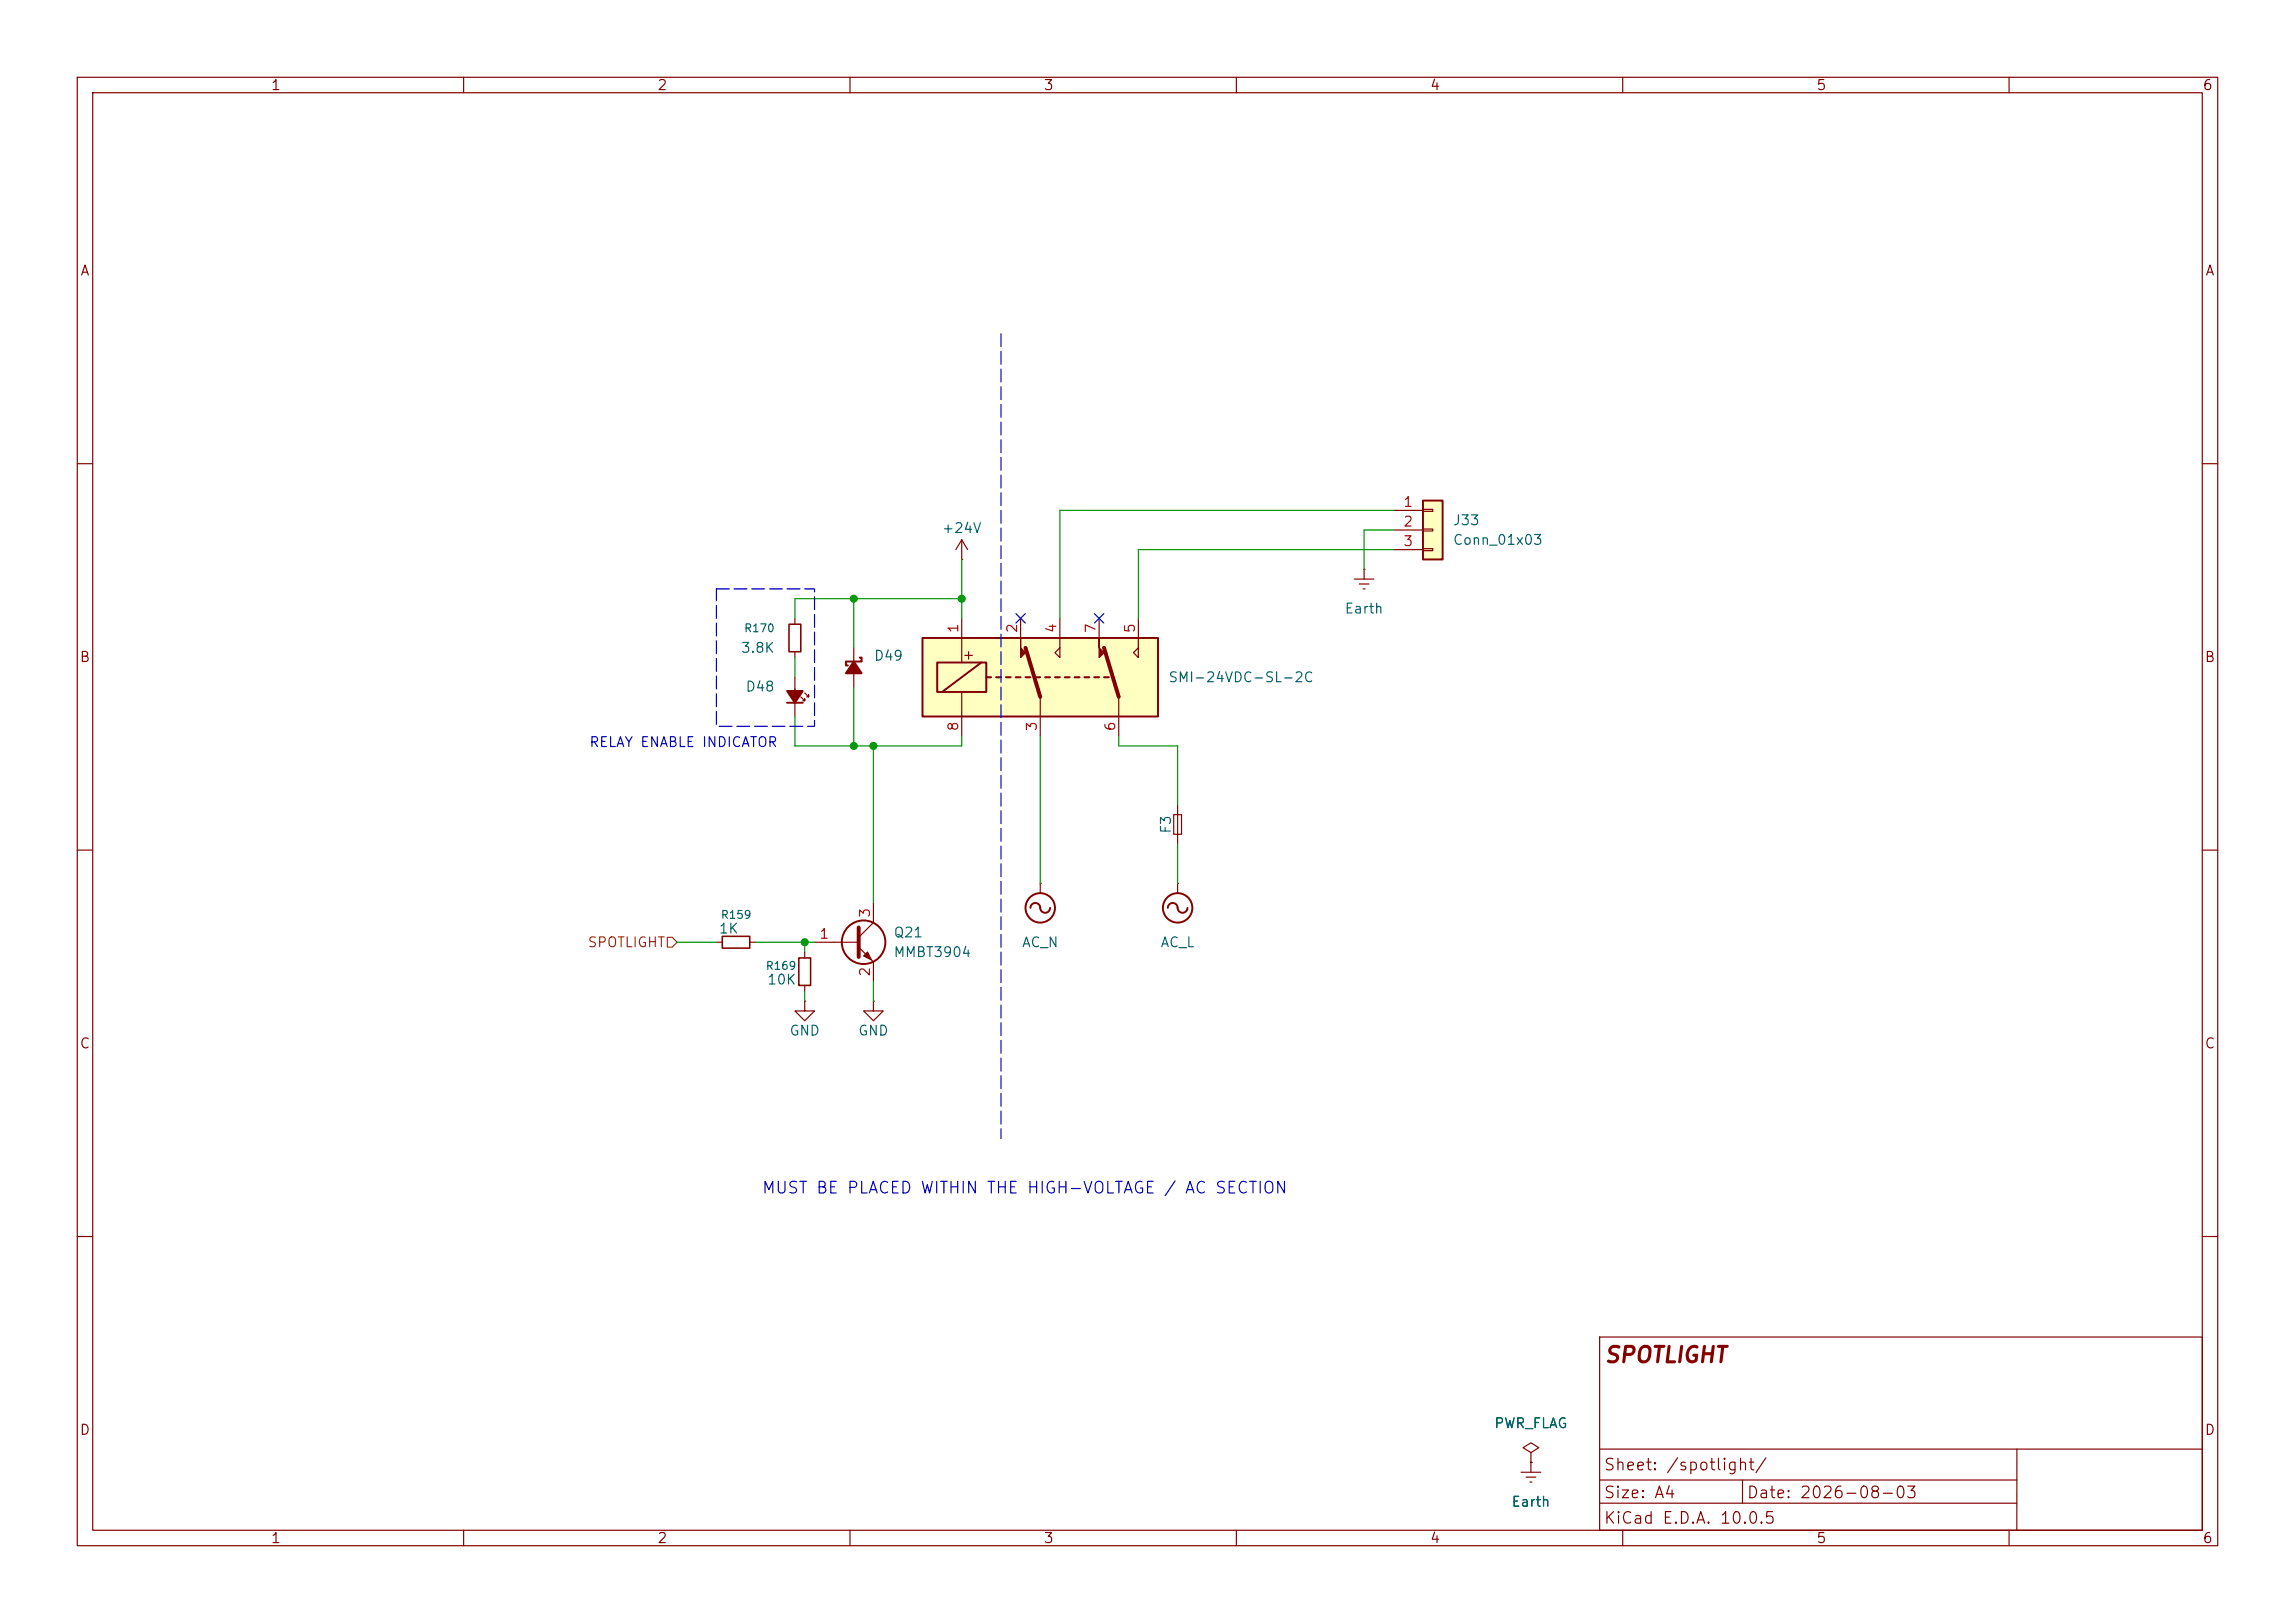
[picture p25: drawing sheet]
<svg xmlns="http://www.w3.org/2000/svg" width="297mm" height="210mm" viewBox="0 0 297 210" stroke-linecap="round" stroke-linejoin="round" font-family="sans-serif">
<defs><g id="words">
<text font-size="2" fill="#840000" x="207.5" y="176.8">SPOTLIGHT</text>
<text font-size="1.5" fill="#0000c2" x="98.5" y="154.8">MUST BE PLACED WITHIN THE HIGH-VOLTAGE / AC SECTION</text>
<g font-size="1.5" fill="#840000">
<text x="207.5" y="190.6">Sheet: /spotlight/</text>
<text x="207.5" y="197.5">KiCad E.D.A. 10.0.5</text>
<text x="207.5" y="194.2">Size: A4</text>
<text x="226" y="194.2">Date: 2026-08-03</text>
</g>
<g font-size="1.3" fill="#840000">
<text x="35" y="12">1</text>
<text x="85" y="12">2</text>
<text x="135" y="12">3</text>
<text x="185" y="12">4</text>
<text x="235" y="12">5</text>
<text x="285" y="12">6</text>
<text x="10.3" y="36">A</text>
<text x="285.3" y="36">A</text>
<text x="10.2" y="86">B</text>
<text x="124.4" y="85.7">+</text>
<text x="285.2" y="86">B</text>
<text x="10.2" y="136">C</text>
<text x="285.2" y="136">C</text>
<text x="10.2" y="186">D</text>
<text x="285.2" y="186">D</text>
<text x="35" y="200">1</text>
<text x="85" y="200">2</text>
<text x="135" y="200">3</text>
<text x="185" y="200">4</text>
<text x="235" y="200">5</text>
<text x="285" y="200">6</text>
</g>
<g font-size="1.3" fill="#a90000">
<text x="181.5" y="65.9">1</text>
<text x="181.5" y="68.4">2</text>
<text x="181.5" y="71">3</text>
<text x="124.3" y="82" transform="rotate(-90 124.3 82)">1</text>
<text x="131.9" y="82" transform="rotate(-90 131.9 82)">2</text>
<text x="137" y="82" transform="rotate(-90 137 82)">4</text>
<text x="142.1" y="82" transform="rotate(-90 142.1 82)">7</text>
<text x="147.2" y="82" transform="rotate(-90 147.2 82)">5</text>
<text x="124.3" y="94.7" transform="rotate(-90 124.3 94.7)">8</text>
<text x="134.5" y="94.7" transform="rotate(-90 134.5 94.7)">3</text>
<text x="144.6" y="94.7" transform="rotate(-90 144.6 94.7)">6</text>
<text x="112.9" y="118.8" transform="rotate(-90 112.9 118.8)">3</text>
<text x="105.9" y="121.8">1</text>
<text x="112.9" y="126.5" transform="rotate(-90 112.9 126.5)">2</text>
</g>
<g font-size="1.3" fill="#006464">
<text x="121.8" y="69.3">+24V</text>
<text x="187.9" y="68.3">J33</text>
<text x="187.9" y="70.8">Conn_01x03</text>
<text x="173.9" y="79.7">Earth</text>
<text x="95.8" y="84.8">3.8K</text>
<text x="96.4" y="89.8">D48</text>
<text x="113" y="85.8">D49</text>
<text x="151.1" y="88.6">SMI-24VDC-SL-2C</text>
<text x="151.8" y="108" transform="rotate(-90 151.8 108)">F3</text>
<text x="92.9" y="121.1">1K</text>
<text x="115.6" y="121.6">Q21</text>
<text x="115.6" y="124.2">MMBT3904</text>
<text x="132.2" y="122.9">AC_N</text>
<text x="150.1" y="122.9">AC_L</text>
<text x="99.2" y="127.7">10K</text>
<text x="102.1" y="134.3">GND</text>
<text x="111" y="134.3">GND</text>
<text x="193.3" y="185.1">PWR_FLAG</text>
<text x="195.5" y="195.3">Earth</text>
</g>
<text font-size="1.3" fill="#0000c2" x="76.2" y="97">RELAY ENABLE INDICATOR</text>
<text font-size="1.3" fill="#725600" x="76" y="122.9">SPOTLIGHT</text>
<g font-size="1" fill="#006464">
<text x="96.2" y="82">R170</text>
<text x="93.2" y="119.1">R159</text>
<text x="99" y="125.7">R169</text>
</g>
</g></defs>
<g fill="none" stroke="#840000" stroke-width=".15">
<path d="M10 10h277v190h-277zM12 12h273v186h-273zM60 10v2M110 10v2M160 10v2M210 10v2M260 10v2M10 60h2M285 60h2M10 110h2M285 110h2M104.1 129.5v1.3h1.3l-1.3 1.3-1.2-1.3h1.2"/>
<path d="M104.1 129.5h.1M10 160h2M207 173h78v25h-78zM285 160h2M60 198v2M110 198v2M160 198v2M207 194.5h54M207 191.5h54M207 187.5h78M210 198v2M225.5 191.5v3"/>
<path d="M260 198v2M261 187.5v10.5"/>
</g>
<path d="M184.1 64.8h2.6v7.6h-2.6z" fill="#ffffc2"/>
<g fill="none" stroke="#840000" stroke-width=".25">
<path d="M184.1 64.8h2.6v7.6h-2.6zM111.3 85.1h.2v.5h-2v.5h.2M151.1 117.5a.67 .67 0 0 1 .8-.6 .67 .67 0 0 1 .5 .8 .64 .64 0 0 0 .7 .4 .64 .64 0 0 0 .6-.6"/>
<circle cx="152.4" cy="117.5" r="1.9"/>
</g>
<g fill="none" stroke="#840000" stroke-width=".15">
<path d="M124.5 72.4h.1M124.5 69.9l-.8 1.2M124.5 69.9l.7 1.2M124.5 69.9v2.5M175.3 74.9h2.5M175.9 75.6h1.3M176.4 76.2h.3M176.5 73.7h.1M176.5 73.7v1.2M180.3 66h3.8M180.3 68.6h3.8M180.3 71.1h3.8"/>
<path d="M184.1 65.9h1.3v.3h-1.3zM184.1 68.5h1.3v.2h-1.3zM184.1 71h1.3v.2h-1.3zM110.5 83.8v5.1M152.4 114.3h.1M152.4 114.3v1.3M92.7 121.9h.8M97 121.9h.8M104.1 123.2v.8M104.1 127.5v.8M113 129.5v1.3h1.3l-1.3 1.3-1.2-1.3h1.2M113 129.5h.1"/>
</g>
<path d="M110.5 85.6l1 1.5h-2z" fill="#840000" stroke="#840000" stroke-width=".25"/>
<path d="M93.5 121.2h3.5v1.5h-3.5zM103.4 124h1.5v3.5h-1.5z" fill="none" stroke="#840000" stroke-width=".2"/>
<path d="M119.4 82.6h30.5v10.1h-30.5z" fill="#ffffc2"/>
<g fill="none" stroke="#840000" stroke-width=".25">
<path d="M101.9 90.9h2M119.4 82.6h30.5v10.1h-30.5zM121.3 85.7h6.3v3.8h-6.3zM127 85.7l-5.1 3.8M127.6 87.6h.7M128.9 87.6h.6M130.2 87.6h.6M131.4 87.6h.7M132.7 87.6h.6M134 87.6h.6M135.3 87.6h.6M136.5 87.6h.7"/>
<path d="M137.8 87.6h.6M139.1 87.6h.6M140.3 87.6h.7M141.6 87.6h.6M142.9 87.6h.6M133.3 117.5a.67 .67 0 0 1 .8-.6 .67 .67 0 0 1 .6 .8 .64 .64 0 0 0 .7 .4 .64 .64 0 0 0 .5-.6"/>
<circle cx="134.6" cy="117.5" r="1.9"/>
<circle cx="111.8" cy="121.9" r="2.82"/>
</g>
<g fill="none" stroke="#840000" stroke-width=".15">
<path d="M102.9 80v.8M102.9 84.3v.8M102.9 87.6v5.1M103.6 90.2l.5 .5v-.3v.3h-.2M104.1 89.7l.5 .5v-.3v.3h-.2M124.5 80v5.7M124.5 89.5v5.8M132.1 80v2.6M134.6 90.2v5.1M137.2 80v5.1l-.7-.6 .7-.7M142.2 80v2.6M144.8 90.2v5.1"/>
<path d="M147.3 80v5.1l-.6-.6 .6-.7M113 116.8v2.6l-1.9 1.9M134.6 114.3h.1M134.6 114.3v1.3M151.9 105.4h1v2.6h-1zM152.4 104.1v5.1M105.4 121.9h5.7M111.1 122.6l1.9 1.9v2.5M196.8 190.5h2.6M197.5 191.1h1.3M198 191.8h.2M198.1 189.2h.1"/>
<path d="M198.1 188l1-.7-1-.6-1 .6 1 .7v1.2M198.1 189.2v1.3"/>
</g>
<g fill="#840000" stroke="#840000" stroke-width=".15">
<path d="M132.1 82.6v1.2l.6 .7-.6 .6z"/>
<path d="M142.2 82.6v1.2l.7 .7-.7 .6z"/>
<path d="M111.8 123.7l.5-.5 .5 1z"/>
</g>
<path d="M132.7 83.8l1.9 6.4M142.9 83.8l1.9 6.4M111.1 120v3.8" fill="none" stroke="#840000" stroke-width=".51"/>
<path d="M102.1 80.8h1.5v3.5h-1.5z" fill="none" stroke="#840000" stroke-width=".2"/>
<path d="M101.9 89.4h2l-1 1.5z" fill="#840000" stroke="#840000" stroke-width=".25"/>
<path d="M86.4 121.3h.6l.6 .6-.6 .7h-.6z" fill="none" stroke="#725600" stroke-width=".15"/>
<path d="M129.5 43.2v104.1M92.7 76.2h12.7v17.8h-12.7z" fill="none" stroke="#0000c2" stroke-width=".15" stroke-dasharray="1.7 .6"/>
<g fill="none" stroke="#009600" stroke-width=".15">
<path d="M110.5 77.5v6.3M124.5 77.5h-21.6v2.5M124.5 72.4v7.6M180.3 68.6h-3.8v5.1M180.3 71.1h-33v8.9M180.3 66h-43.1v14M102.9 85.1v2.5M102.9 92.7v3.8h21.6v-1.2M110.5 88.9v7.6M113 96.5v20.3M134.6 95.3v19M144.8 95.3v1.2h7.6v7.6"/>
<path d="M152.4 109.2v5.1M87.6 121.9h5.1M97.8 121.9h7.6M104.1 121.9v1.3M104.1 128.3v1.2M113 127v2.5"/>
</g>
<path d="M131.5 79.4l1.2 1.2M132.7 79.4l-1.2 1.2M141.6 79.4l1.2 1.2M142.8 79.4l-1.2 1.2" fill="none" stroke="#000084" stroke-width=".15"/>
<g fill="#009600" stroke="#009600" stroke-width=".13">
<circle cx="104.1" cy="121.9" r=".46"/>
<circle cx="110.5" cy="96.5" r=".46"/>
<circle cx="113" cy="96.5" r=".46"/>
<circle cx="124.5" cy="77.5" r=".46"/>
<circle cx="110.5" cy="77.5" r=".46"/>
</g>
<use href="#words"/>
</svg>
